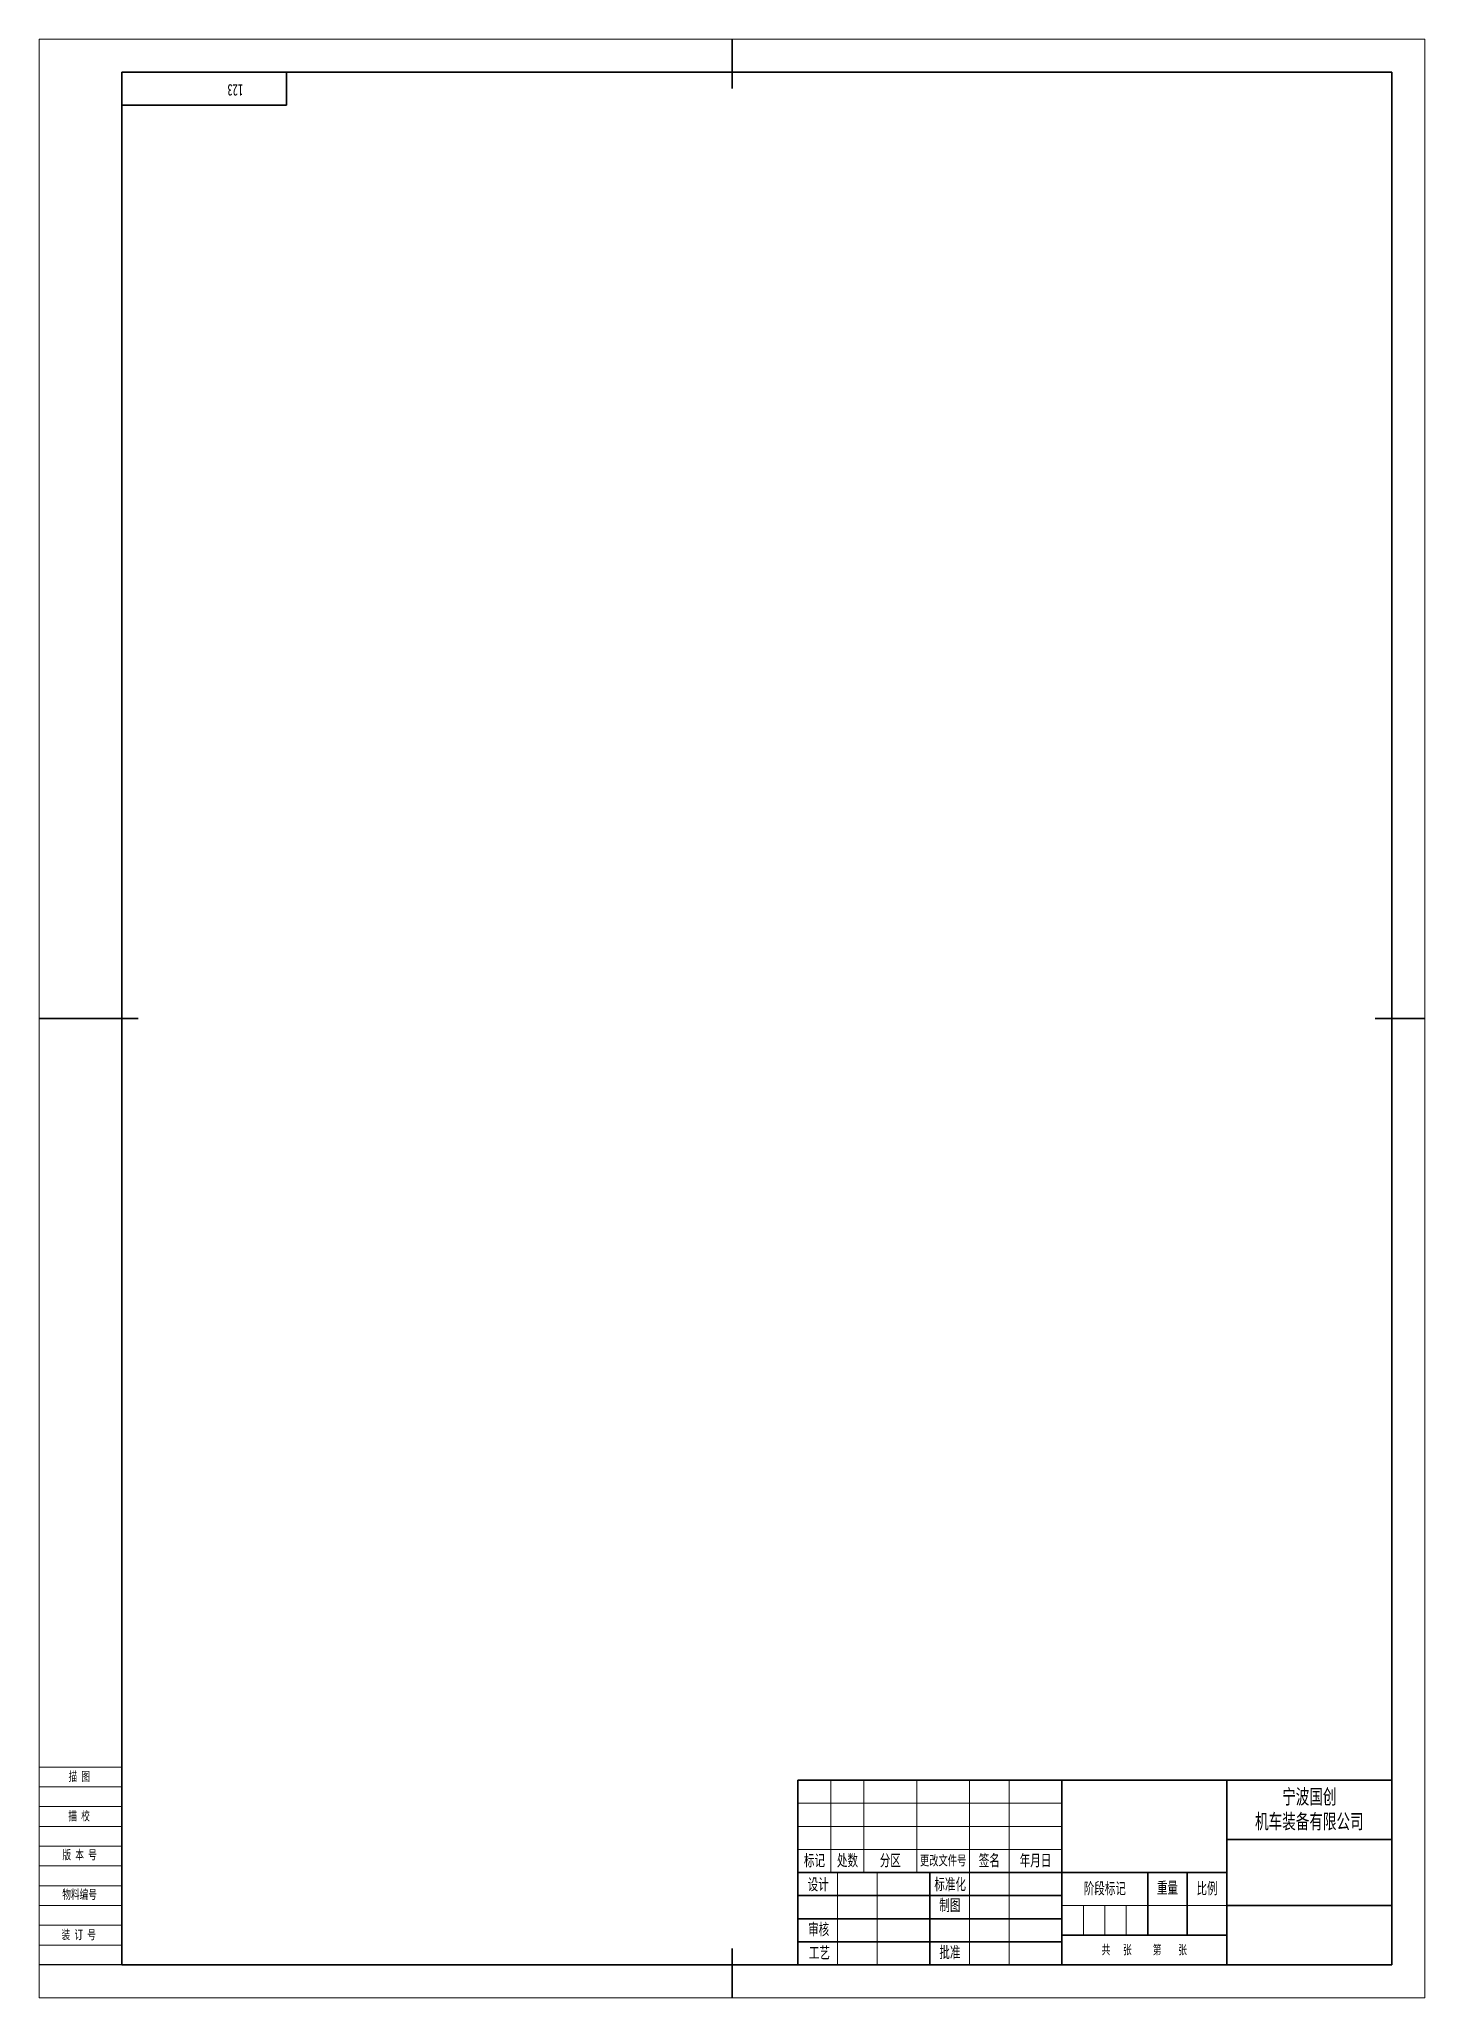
# Model space of a CAD drawing. Extents: x -410 to 10, y -66 to 528.
import ezdxf
from ezdxf.enums import TextEntityAlignment as Align

# ---------------------------------------------------------------- set-up
doc = ezdxf.new("R2010")
doc.units = 0
doc.header["$MEASUREMENT"] = 0
doc.layers.get('0').update_dxf_attribs({"linetype": 'CONTINUOUS'})
for name, color, linetype, lineweight in [('02标注线', 3, 'CONTINUOUS', 18), ('03细实线', 4, 'CONTINUOUS', 15), ('尺寸线层', 3, 'CONTINUOUS', 18), ('粗实线层', 7, 'CONTINUOUS', 35), ('细实线', 4, 'CONTINUOUS', 13), ('细实线层', 7, 'CONTINUOUS', 18)]:
    doc.layers.add(name, color=color, linetype=linetype, lineweight=lineweight)
doc.layers.add('1', color=7, linetype='CONTINUOUS')
doc.styles.add('仿宋', font='simfang.ttf', dxfattribs={"width": 0.67, "height": 2.8})
doc.styles.add('宋体', font='')
doc.styles.add('标准', font='txt.shx', dxfattribs={"bigfont": 'gbcbig.shx'})
doc.styles.get('宋体').set_extended_font_data('宋体')

# ---------------------------------------------------------------- blocks, each defined once
blk = doc.blocks.new('*X126')
at = {"layer": '粗实线层'}
for p, q in [((50, 0), (50, -10)), ((50, -10), (0, -10))]:
    blk.add_line(p, q, dxfattribs=at)
at = {"layer": '尺寸线层', "style": '标准'}
blk.add_attdef('图纸编号', text='', height=5.19, rotation=180, dxfattribs=at).set_placement((25, -5), align=Align.MIDDLE_CENTER)
blk = doc.blocks.new('$CAXA_FRAME_13B17AC1$_4')
at = {"layer": '粗实线层'}
for p, q in [((0, 297), (0, 282)), ((200, 287), (-185, 287)), ((-185, 287), (-185, -287)), ((200, -287), (200, 287)), ((-210, 0), (-180, 0)), ((210, 0), (195, 0)), ((0, -297), (0, -282)), ((-185, -287), (200, -287))]:
    blk.add_line(p, q, dxfattribs=at)
at = {"layer": '细实线层'}
for p, q in [((210, 297), (-210, 297)), ((-210, 297), (-210, -297)), ((210, -297), (210, 297)), ((-210, -297), (210, -297))]:
    blk.add_line(p, q, dxfattribs=at)
blk = doc.blocks.new('SPCADTITLE')
at = {"layer": '粗实线层'}
for p, q in [((-180, 56), (-180, 0)), ((-180, 56), (0, 56)), ((-100, 56), (-100, 0)), ((-50, 56), (-50, 0)), ((0, 0), (0, 56)), ((0, 38), (-50, 38)), ((-50, 28), (-180, 28)), ((-140, 28), (-140, 0)), ((-74, 28), (-74, 9)), ((-62, 28), (-62, 9)), ((-100, 21), (-180, 21)), ((0, 18), (-50, 18)), ((-100, 14), (-180, 14)), ((-100, 7), (-180, 7)), ((-50, 9), (-100, 9)), ((0, 0), (-180, 0))]:
    blk.add_line(p, q, dxfattribs=at)
at = {"layer": '细实线层'}
for p, q in [((-170, 56), (-170, 28)), ((-160, 56), (-160, 28)), ((-144, 56), (-144, 28)), ((-128, 56), (-128, 0)), ((-116, 56), (-116, 0)), ((-100, 49), (-180, 49)), ((-100, 42), (-180, 42)), ((-410, 36), (-385, 36)), ((-410, 30), (-385, 30)), ((-100, 35), (-180, 35)), ((-410, 24), (-385, 24)), ((-168, 28), (-168, 0)), ((-156, 28), (-156, 0)), ((-410, 18), (-385, 18)), ((-50, 18), (-100, 18)), ((-93.5, 18), (-93.5, 9)), ((-87, 18), (-87, 9)), ((-80.5, 18), (-80.5, 9)), ((-410, 12), (-385, 12))]:
    blk.add_line(p, q, dxfattribs=at)
at = {"layer": '02标注线', "char_height": 3.5, "attachment_point": 5, "line_spacing_factor": 0.963108, "style": '仿宋'}
for s, insert, width in [('阶段标记', (-87, 23), 26), ('重量', (-68, 23.25), 12), ('比例', (-56, 23), 12)]:
    blk.add_mtext(s, dxfattribs=dict(at, insert=insert, width=width))
at = {"layer": '03细实线', "style": '仿宋'}
for tag, height, width, p in [('USR_DJ', 3.5, 0.699444, (-68, 13.5)), ('比例', 3.5, 0.699444, (-56, 13.5)), ('共几张', 2, 0.67, (-84.11, 4.69)), ('第几张', 2, 0.67, (-66.9, 4.71))]:
    blk.add_attdef(tag, text='', height=height, dxfattribs=dict(at, width=width)).set_placement(p, align=Align.MIDDLE_CENTER)
at = {"layer": '1'}
for tag, height, style, width, p, p2 in [('SHEJI', 6.36, '宋体', 0.506972, (-167.75, 21.36), (-156.22, 21.36)), ('RIQI1', 2.8, '仿宋', 0.932592, (-153.13, 22.72), (-143.58, 22.72)), ('BIAOZHUNHUA', 6.36, '宋体', 0.230442, (-127.75, 21.36), (-116.22, 21.36)), ('RIQI4', 2.8, '仿宋', 0.932592, (-113.13, 22.72), (-103.58, 22.72)), ('ZHITU', 6.36, '宋体', 0.506972, (-127.75, 14.36), (-116.22, 14.36)), ('RIQI5', 2.8, '仿宋', 0.932592, (-113.13, 15.72), (-103.58, 15.72)), ('SHENHE', 6.36, '宋体', 0.422477, (-167.75, 7.36), (-156.22, 7.36)), ('GONGYI', 6.36, '宋体', 0.422477, (-167.75, 0.36), (-156.22, 0.36)), ('RIQI2', 2.8, '仿宋', 0.932592, (-153.13, 8.72), (-143.58, 8.72)), ('PIZHUN', 6.36, '宋体', 0.422477, (-127.75, 0.36), (-116.22, 0.36)), ('RIQI3', 2.8, '仿宋', 0.932592, (-153.13, 1.72), (-143.58, 1.72)), ('RIQI6', 2.8, '仿宋', 0.932592, (-113.13, 1.72), (-103.58, 1.72))]:
    blk.add_attdef(tag, text='', height=height, dxfattribs=dict(at, style=style, width=width)).set_placement(p, p2, align=Align.FIT)
at = {"layer": '1', "style": '标准', "width": 0.667, "flags": 1}
blk.add_attdef('ITEMKINDID', text='', height=2.5, dxfattribs=at).set_placement((-108.09, 10.09), align=Align.MIDDLE_CENTER)
at = {"layer": '尺寸线层', "attachment_point": 5, "line_spacing_factor": 0.963108, "style": '仿宋'}
for s, insert, char_height, width in [('版 本 号', (-397.74, 33.24), 2.8, 39.9562), ('标记', (-175, 31.5), 3.5, 16), ('处数', (-165, 31.5), 3.5, 16), ('分区', (-152, 31.5), 3.5, 16), ('更改文件号', (-136, 31.5), 3, 16), ('签名', (-122, 31.5), 3.5, 16), ('年月日', (-108, 31.5), 3.5, 16), ('设计', (-173.87, 24.21), 3.5, 16), ('标准化', (-133.87, 24.28), 3.5, 16), ('物料编号', (-397.74, 21.24), 2.8, 39.9562), ('制图', (-133.95, 17.92), 3.5, 16), ('审核', (-173.72, 10.6), 3.5, 16), ('工艺', (-173.5, 3.57), 3.5, 16), ('批准', (-133.95, 3.65), 3.5, 16), ('共   张     第    张', (-75.02, 4.44), 2.8, 46.2253)]:
    blk.add_mtext(s, dxfattribs=dict(at, insert=insert, char_height=char_height, width=width))
at = {"layer": '细实线', "insert": (-25, 47), "char_height": 4.5, "width": 50, "attachment_point": 5, "style": '仿宋'}
blk.add_mtext('{\\C3;宁波国创\\P机车装备有限公司}', dxfattribs=at)
at = {"layer": '细实线', "style": '仿宋', "width": 0.67}
for tag, p in [('MATERIAL', (-75, 42)), ('ITEMNAME', (-25, 28)), ('DRAWID', (-25, 9))]:
    blk.add_attdef(tag, text='', height=4.2, dxfattribs=at).set_placement(p, align=Align.MIDDLE_CENTER)
at = {"layer": '细实线', "ltscale": 0.5, "style": '宋体', "width": 0.455714}
blk.add_attdef('REVLABEL', text='', height=2.5, dxfattribs=at).set_placement((-400.57, 25.83), (-394.05, 25.83), align=Align.FIT)
at = {"layer": '细实线', "ltscale": 0.5, "style": '仿宋', "width": 0.67}
blk.add_attdef('ITEMCODE', text='', height=2.8, dxfattribs=at).set_placement((-397.7, 14.98), align=Align.MIDDLE_CENTER)

msp = doc.modelspace()

# ---------------------------------------------------------------- linework, layer by layer
msp.add_line((-385, -56), (-410, -56))
at = {"layer": '细实线层'}
for p, q in [((-410, 4), (-385, 4)), ((-410, -2), (-385, -2)), ((-410, -8), (-385, -8)), ((-410, -14), (-385, -14)), ((-410, -50), (-385, -50))]:
    msp.add_line(p, q, dxfattribs=at)

# ---------------------------------------------------------------- block references
msp.add_blockref('SPCADTITLE', (0, -56))
at = {"layer": '粗实线层'}
for name, p in [('$CAXA_FRAME_13B17AC1$_4', (-200, 231)), ('*X126', (-385, 518))]:
    msp.add_blockref(name, p, dxfattribs=at)

# ---------------------------------------------------------------- texts
at = {"insert": (-348.17, 510.81), "char_height": 3.5, "attachment_point": 1, "rotation": 180, "style": '仿宋'}
msp.add_mtext_dynamic_manual_height_columns('123', width=34.3712, gutter_width=14, heights=[0], dxfattribs=at)
at = {"layer": '尺寸线层', "style": '仿宋', "width": 0.67}
for s, p in [('描 图', (-401.1, -0.23)), ('描 校', (-401.17, -12.21)), ('装 订 号', (-403.23, -48.23))]:
    msp.add_text(s, height=2.8, dxfattribs=at).set_placement(p)

doc.saveas('drawing.dxf')
